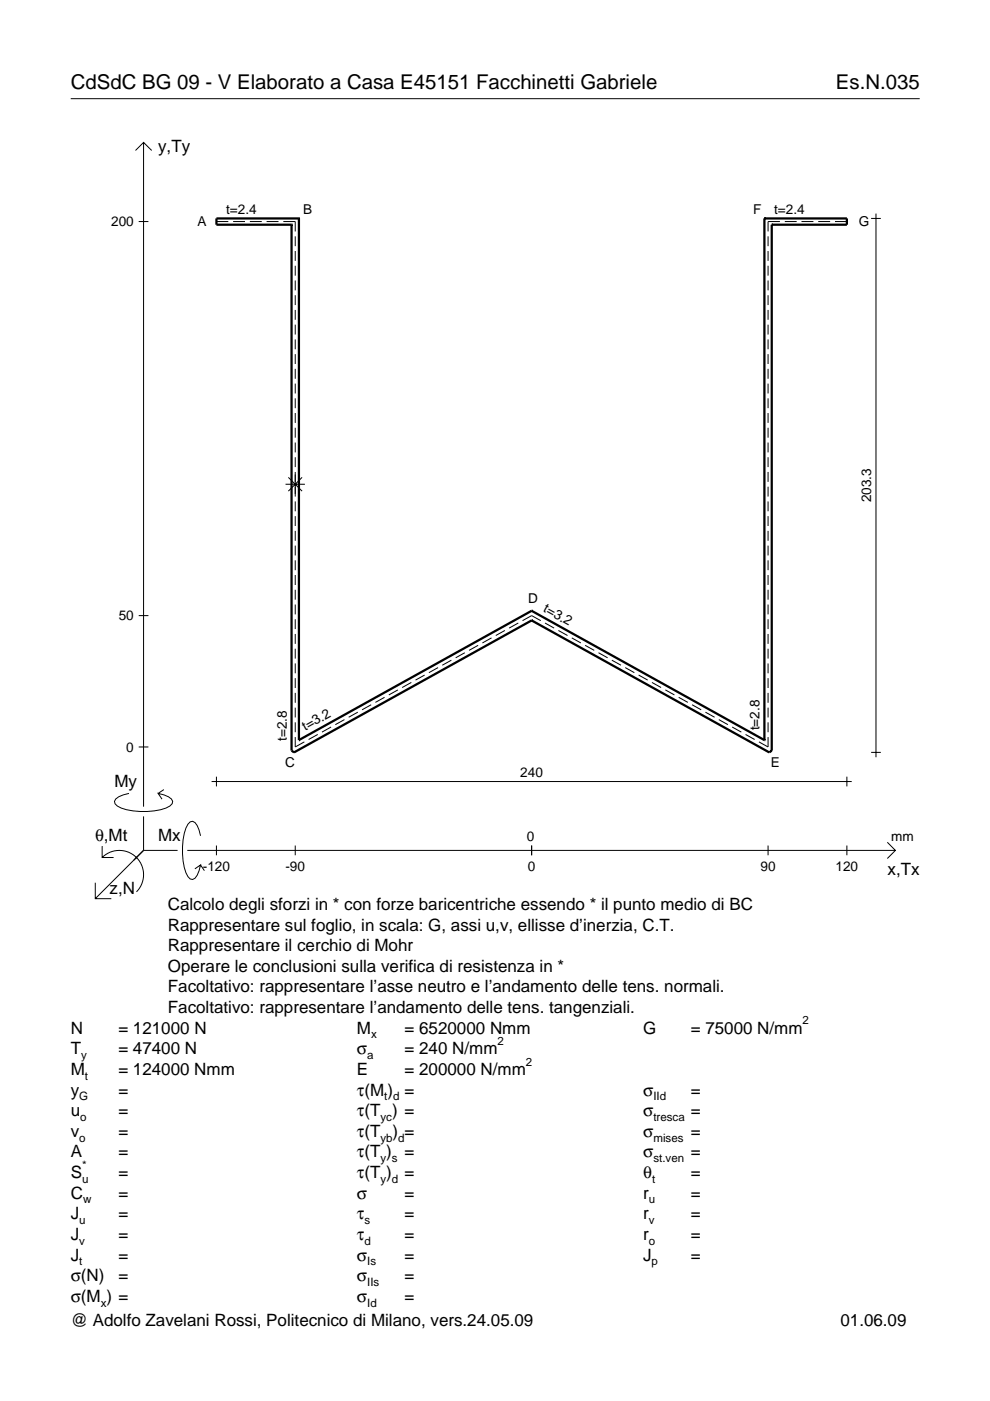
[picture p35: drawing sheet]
<svg xmlns="http://www.w3.org/2000/svg" width="210mm" height="297mm" viewBox="0 0 210 297" stroke-linecap="round" stroke-linejoin="round" font-family="sans-serif">
<defs><g id="words">
<g font-size="4.3">
<text x="15" y="18.9">CdSdC BG 09 - V Elaborato a Casa E45151 Facchinetti Gabriele</text>
<text x="177.2" y="18.9">Es.N.035</text>
</g>
<g font-size="3.6">
<text x="33.5" y="32.3">y,Ty</text>
<text x="24.3" y="166.9">My</text>
<text x="20.1" y="178.2">θ,Mt</text>
<text x="33.5" y="178.2">Mx</text>
<text x="188.2" y="185.5">x,Tx</text>
<text x="23.2" y="189.6">z,N</text>
<text x="35.6" y="192.9">Calcolo degli sforzi in * con forze baricentriche essendo * il punto medio di BC</text>
<text x="35.6" y="197.3">Rappresentare sul foglio, in scala: G, assi u,v, ellisse d’inerzia, C.T.</text>
<text x="35.6" y="201.7">Rappresentare il cerchio di Mohr</text>
<text x="35.6" y="206">Operare le conclusioni sulla verifica di resistenza in *</text>
<text x="35.6" y="210.4">Facoltativo: rappresentare l’asse neutro e l’andamento delle tens. normali.</text>
<text x="35.6" y="214.8">Facoltativo: rappresentare l’andamento delle tens. tangenziali.</text>
<text x="15" y="219.2">N</text>
<text x="25.1" y="219.2">= 121000 N</text>
<text x="75.7" y="219.2">M</text>
<text x="85.8" y="219.2">= 6520000 Nmm</text>
<text x="136.4" y="219.2">G</text>
<text x="146.5" y="219.2">= 75000 N/mm</text>
<text x="15" y="227.9">M</text>
<text x="15" y="223.5">T</text>
<text x="25.1" y="223.5">= 47400 N</text>
<text x="25.1" y="227.9">= 124000 Nmm</text>
<text x="75.7" y="223.5">σ</text>
<text x="75.7" y="227.9">E</text>
<text x="85.8" y="223.5">= 240 N/mm</text>
<text x="85.8" y="227.9">= 200000 N/mm</text>
<text x="15" y="232.3">y</text>
<text x="25.1" y="232.3">=</text>
<text x="75.7" y="232.3">τ(M ) =</text>
<text x="136.4" y="232.3">σ</text>
<text x="146.5" y="232.3">=</text>
<text x="15" y="236.7">u</text>
<text x="25.1" y="236.7">=</text>
<text x="75.7" y="236.7">τ(T ) =</text>
<text x="136.4" y="236.7">σ</text>
<text x="146.5" y="236.7">=</text>
<text x="15" y="241">v</text>
<text x="15" y="245.4">A</text>
<text x="25.1" y="241">=</text>
<text x="25.1" y="245.4">=</text>
<text x="75.7" y="245.4">τ(T )</text>
<text x="75.7" y="241">τ(T</text>
<text x="83.3" y="241">) =</text>
<text x="85.8" y="245.4">=</text>
<text x="136.4" y="241">σ</text>
<text x="136.4" y="245.4">σ</text>
<text x="146.5" y="241">=</text>
<text x="146.5" y="245.4">=</text>
<text x="15" y="249.8">S</text>
<text x="25.1" y="249.8">=</text>
<text x="75.7" y="249.8">τ(T )</text>
<text x="85.8" y="249.8">=</text>
<text x="136.4" y="249.8">θ</text>
<text x="146.5" y="249.8">=</text>
<text x="15" y="254.2">C</text>
<text x="25.1" y="254.2">=</text>
<text x="75.7" y="254.2">σ</text>
<text x="85.8" y="254.2">=</text>
<text x="136.4" y="254.2">r</text>
<text x="146.5" y="254.2">=</text>
<text x="15" y="258.5">J</text>
<text x="15" y="262.9">J</text>
<text x="25.1" y="258.5">=</text>
<text x="25.1" y="262.9">=</text>
<text x="75.7" y="258.5">τ</text>
<text x="75.7" y="262.9">τ</text>
<text x="85.8" y="258.5">=</text>
<text x="85.8" y="262.9">=</text>
<text x="136.4" y="258.5">r</text>
<text x="136.4" y="262.9">r</text>
<text x="146.5" y="258.5">=</text>
<text x="146.5" y="262.9">=</text>
<text x="15" y="267.3">J</text>
<text x="25.1" y="267.3">=</text>
<text x="75.7" y="267.3">σ</text>
<text x="85.8" y="267.3">=</text>
<text x="136.4" y="267.3">J</text>
<text x="146.5" y="267.3">=</text>
<text x="15" y="271.7">σ(N)</text>
<text x="25.1" y="271.7">=</text>
<text x="75.7" y="271.7">σ</text>
<text x="85.8" y="271.7">=</text>
<text x="15" y="281.2">@ Adolfo Zavelani Rossi, Politecnico di Milano, vers.24.05.09</text>
<text x="15" y="276">σ(M ) =</text>
<text x="75.7" y="276">σ</text>
<text x="85.8" y="276">=</text>
<text x="178.2" y="281.2">01.06.09</text>
</g>
<g font-size="2.9">
<text x="23.6" y="48">200</text>
<text x="41.9" y="47.9">A</text>
<text x="47.9" y="45.3">t=2.4</text>
<text x="64.3" y="45.5">B</text>
<text x="159.7" y="45.5">F</text>
<text x="164.1" y="45.3">t=2.4</text>
<text x="182.1" y="47.9">G</text>
<text x="184.7" y="106.5" transform="rotate(-90 184.7 106.5)">203.3</text>
<text x="25.2" y="131.5">50</text>
<text x="112" y="127.8">D</text>
<text x="115" y="129.6" transform="rotate(29 115 129.6)">t=3.2</text>
<text x="64.7" y="155" transform="rotate(-29 64.7 155)">t=3.2</text>
<text x="161" y="154.9" transform="rotate(-90 161 154.9)">t=2.8</text>
<text x="26.8" y="159.4">0</text>
<text x="60.8" y="157.1" transform="rotate(-90 60.8 157.1)">t=2.8</text>
<text x="60.5" y="162.6">C</text>
<text x="110.3" y="164.7">240</text>
<text x="163.5" y="162.6">E</text>
<text x="111.7" y="178.2">0</text>
<text x="189" y="178.2">mm</text>
<text x="43" y="184.7">-120</text>
<text x="60.5" y="184.7">-90</text>
<text x="111.9" y="184.7">0</text>
<text x="161.2" y="184.7">90</text>
<text x="177.2" y="184.7">120</text>
</g>
<g font-size="2.4">
<text x="78.7" y="220.2">x</text>
<text x="105.5" y="221.5">2</text>
<text x="170.2" y="217.2">2</text>
<text x="17.2" y="224.5">y</text>
<text x="77.9" y="224.5">a</text>
<text x="111.5" y="225.9">2</text>
<text x="16.8" y="233.3">G</text>
<text x="18" y="228.9">t</text>
<text x="81.5" y="233.3">t d</text>
<text x="138.5" y="233.3">IId</text>
<text x="17" y="237.7">o</text>
<text x="80.7" y="237.7">yc</text>
<text x="138.5" y="237.7">tresca</text>
<text x="16.8" y="242">o</text>
<text x="80.7" y="242">yb d</text>
<text x="138.5" y="242">mises</text>
<text x="17.4" y="250.8">u</text>
<text x="17.4" y="247.8">*</text>
<text x="80.7" y="246.4">y s</text>
<text x="80.7" y="250.8">y d</text>
<text x="138.2" y="250.8">t</text>
<text x="138.5" y="246.4">st.ven</text>
<text x="17.6" y="255.2">w</text>
<text x="137.6" y="255.2">u</text>
<text x="16.8" y="259.5">u</text>
<text x="16.8" y="263.9">v</text>
<text x="77.3" y="259.5">s</text>
<text x="77.3" y="263.9">d</text>
<text x="137.6" y="259.5">v</text>
<text x="137.6" y="263.9">o</text>
<text x="16.8" y="268.3">t</text>
<text x="77.9" y="268.3">Is</text>
<text x="138.2" y="268.3">p</text>
<text x="77.9" y="272.7">IIs</text>
<text x="21.4" y="277">x</text>
<text x="77.9" y="277">Id</text>
</g>
</g></defs>
<g fill="none" stroke="#000" stroke-width=".21">
<path d="M15 20.9h180M28.7 31.9l1.7-1.7 1.8 1.7M30.4 30.2v140.8M29.4 47h2.1M45.9 47h2.5M49.4 47h2.5M53 47h2.5M56.5 47h2.5M60.1 47h2.5v2.1M62.6 50.1v2.1M62.6 53.2v2.1M62.6 56.3v2.1"/>
<path d="M62.6 59.5v2.1M162.8 50.1v2.1M162.8 53.2v2.1M162.8 56.3v2.1M162.8 59.5v2.1M165.4 47h-2.6v2.1M166.4 47h2.5M169.9 47h2.6M173.5 47h2.5M177 47h2.6M184.7 46.3h2.1M185.7 45.3v115.3"/>
<path d="M62.6 62.6v2.1M62.6 65.7v2.1M62.6 68.8v2.1M62.6 72v2.1M62.6 75.1v2.1M62.6 78.2v2.1M162.8 62.6v2.1M162.8 65.7v2.1M162.8 68.8v2.1M162.8 72v2.1M162.8 75.1v2.1M162.8 78.2v2.1"/>
<path d="M62.6 81.3v2.1M62.6 84.5v2M62.6 87.6v2.1M62.6 90.7v2.1M62.6 93.8v2.1M62.6 96.9v2.1M162.8 81.3v2.1M162.8 84.5v2M162.8 87.6v2.1M162.8 90.7v2.1M162.8 93.8v2.1M162.8 96.9v2.1"/>
<path d="M60.5 102.7h4.1M61.1 101.2l2.9 2.9M62.6 100.1v5.2M62.6 106.3v2.1M62.6 109.4v2.1M62.6 112.6v2.1M62.6 115.7v2.1M62.6 118.8v2.1M64 101.2l-2.9 2.9M162.8 100.1v2.1M162.8 103.2v2.1M162.8 106.3v2.1"/>
<path d="M162.8 109.4v2.1M162.8 112.6v2.1M162.8 115.7v2.1M162.8 118.8v2.1M29.4 130.5h2.1M62.6 121.9v2.1M62.6 125v2.1M62.6 128.2v2.1M62.6 131.3v2.1M62.6 134.4v2.1M62.6 137.5v2.1M95.7 140l-1.9 1"/>
<path d="M98.5 138.4l-1.9 1.1M101.4 136.8l-2 1.1M104.2 135.2l-1.9 1.1M107 133.7l-1.9 1M109.9 132.1l-2 1.1M110.8 131.6l1.9-1.1 2 1.1M115.6 132.1l1.9 1.1M118.4 133.7l1.9 1M121.2 135.2l2 1.1M124.1 136.8l1.9 1.1M126.9 138.4l1.9 1.1M129.7 140l2 1"/>
<path d="M162.8 121.9v2.1M162.8 125v2.1M162.8 128.2v2.1M162.8 131.3v2.1M162.8 134.4v2.1M162.8 137.5v2.1M29.4 158.4h2.1M62.6 140.7v2.1M62.6 143.8v2.1M62.6 146.9v2.1M62.6 150v2.1M62.6 153.2v2"/>
<path d="M62.6 156.3v2.1l1.9-1.1M67.4 155.7l-2 1.1M70.2 154.1l-1.9 1.1M73 152.6l-1.9 1M75.9 151l-2 1.1M78.7 149.4l-1.9 1.1M81.5 147.8l-1.9 1.1M84.4 146.3l-2 1M87.2 144.7l-1.9 1.1M90 143.1l-1.9 1.1M92.9 141.5l-2 1.1M132.6 141.5l1.9 1.1"/>
<path d="M135.4 143.1l1.9 1.1M138.2 144.7l2 1.1M141.1 146.3l1.9 1M143.9 147.8l1.9 1.1M146.7 149.4l2 1.1M149.6 151l1.9 1.1M152.4 152.6l1.9 1M155.2 154.1l2 1.1M158.1 155.7l1.9 1.1M162.8 140.7v2.1M162.8 143.8v2.1M162.8 146.9v2.1"/>
<path d="M162.8 150v2.1M162.8 153.2v2M162.8 156.3v2.1l-1.9-1.1M184.7 159.5h2.1M21.7 179.4v2.4h2.4M27.3 168.2a3.6 3.6 0 0 0-3 1.7l.1 .5a5.6 5.6 0 0 0 3.8 1.5 13.4 13.4 0 0 0 7.8-1l.5-.5 .1-.5a3.6 3.6 0 0 0-3.1-1.7l.8 1.2M30.4 173.1v7.2M34.7 167.4l-1.2 .8M42.5 177.2a3.6 3.6 0 0 0-1.7-3.1l-.5 .2a5.7 5.7 0 0 0-1.5 3.7 13.3 13.3 0 0 0 1 7.9l.5 .5 .5 .1a3.6 3.6 0 0 0 1.7-3.1l-1.2 .8M44.9 165.7h135.7M45.9 164.7v2M45.9 179.3v2"/>
<path d="M62.6 179.3v2M112.7 179.3v2M162.8 179.3v2M179.6 164.7v2M179.6 179.3v2M188.1 178.6l1.7 1.7-1.7 1.7M20.2 187.2v3.3h3.4M21.7 181.8a5.1 5.1 0 0 1 7.2 0 5.1 5.1 0 0 1 0 7.3M30.4 180.3l-10.2 10.2M30.4 180.3h7.2M39.7 180.3h150.1M42.5 183.4l.8 1.2"/>
</g>
<g fill="none" stroke="#000" stroke-width=".48">
<path d="M61.8 47.6h.1M61.8 47.6v111.6l.5 .3 50.4-28M63.4 46.3h.1M63.4 46.3h-17.5v1.3h15.9M63.4 46.3v110.6M162.1 46.3h.1M162.1 46.3h17.5v1.3h-16M162.1 46.3v110.6M163.6 47.6h.1M163.6 47.6v111.6l-.5 .3-50.4-28M112.7 131.5h.1M112.7 129.5h.1"/>
<path d="M112.7 129.5l-49.3 27.4M112.7 129.5l49.4 27.4M63.4 156.9h.1M162.1 156.9h.1"/>
</g>
<use href="#words"/>
</svg>
